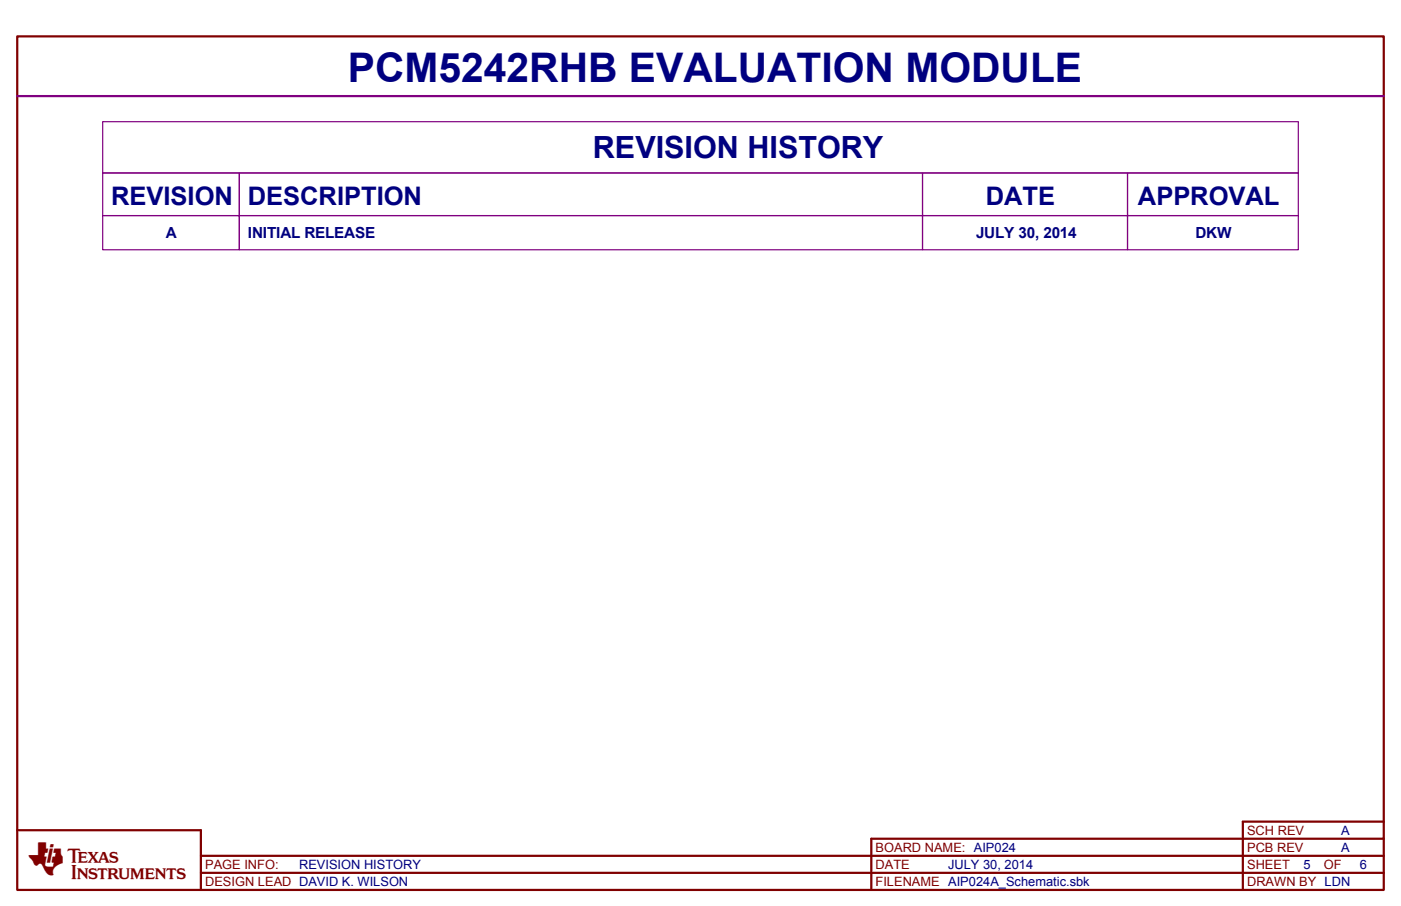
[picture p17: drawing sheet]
<svg xmlns="http://www.w3.org/2000/svg" width="432mm" height="279mm" viewBox="0 0 432 279" stroke-linecap="round" stroke-linejoin="round" font-family="sans-serif">
<defs><g id="words">
<text font-size="12.6" fill="#000080" x="107.2" y="25.2">PCM5242RHB EVALUATION MODULE</text>
<text font-size="9.6" fill="#800000" x="8.8" y="268.9">TI</text>
<text font-size="9.4" fill="#000080" x="182.7" y="48.7">REVISION HISTORY</text>
<g font-size="7.9" fill="#000080">
<text x="34.3" y="63.1">REVISION DESCRIPTION</text>
<text x="303.8" y="63.1">DATE</text>
<text x="350.7" y="63.1">APPROVAL</text>
</g>
<g font-size="4.7" fill="#000080">
<text x="51.1" y="73.4">A</text>
<text x="76.4" y="73.4">INITIAL RELEASE</text>
<text x="300.8" y="73.4">JULY 30, 2014</text>
<text x="368.4" y="73.4">DKW</text>
</g>
<g font-size="4" fill="#800000">
<text x="384.4" y="257.4">SCH REV</text>
<text x="269.9" y="262.6">BOARD NAME: AIP024</text>
<text x="384.4" y="262.6">PCB REV</text>
<text x="63.2" y="267.9">PAGE INFO:</text>
<text x="269.9" y="267.9">DATE</text>
<text x="384.4" y="267.9">SHEET</text>
<text x="408.1" y="267.9">OF</text>
<text x="63.2" y="273.2">DESIGN LEAD DAVID K. WILSON</text>
<text x="269.9" y="273.2">FILENAME AIP024A_Schematic.sbk</text>
<text x="384.4" y="273.2">DRAWN BY LDN</text>
</g>
<g font-size="4" fill="#000080">
<text x="413.4" y="257.4">A</text>
<text x="413.4" y="262.6">A</text>
<text x="92.2" y="267.9">REVISION HISTORY</text>
<text x="292.2" y="267.9">JULY 30, 2014</text>
<text x="401.7" y="267.9">5</text>
<text x="419.1" y="267.9">6</text>
</g>
</g></defs>
<path d="M5.3 11.2h421.2v263.2h-421.2zM5.3 256h56.6v18.4M426.5 258.7h-158v15.7M426.5 253.4h-43.4v21M61.9 263.9h364.6M61.9 269.2h364.6" fill="none" stroke="#800000" stroke-width=".68"/>
<path d="M31.6 37.5h368.6v15.8h-368.6zM31.6 53.3h42.2v13.2h-42.2zM73.8 53.3h210.5v13.2h-210.5zM284.3 53.3h63.2v13.2h-63.2zM347.5 53.3h52.7v13.2h-52.7zM31.6 66.5h42.2v10.5h-42.2zM73.8 66.5h210.5v10.5h-210.5zM284.3 66.5h63.2v10.5h-63.2zM347.5 66.5h52.7v10.5h-52.7z" fill="none" stroke="#800080" stroke-width=".37"/>
<path d="M5.3 29.6h421.2" fill="none" stroke="#800080" stroke-width=".68"/>
<use href="#words"/>
</svg>
